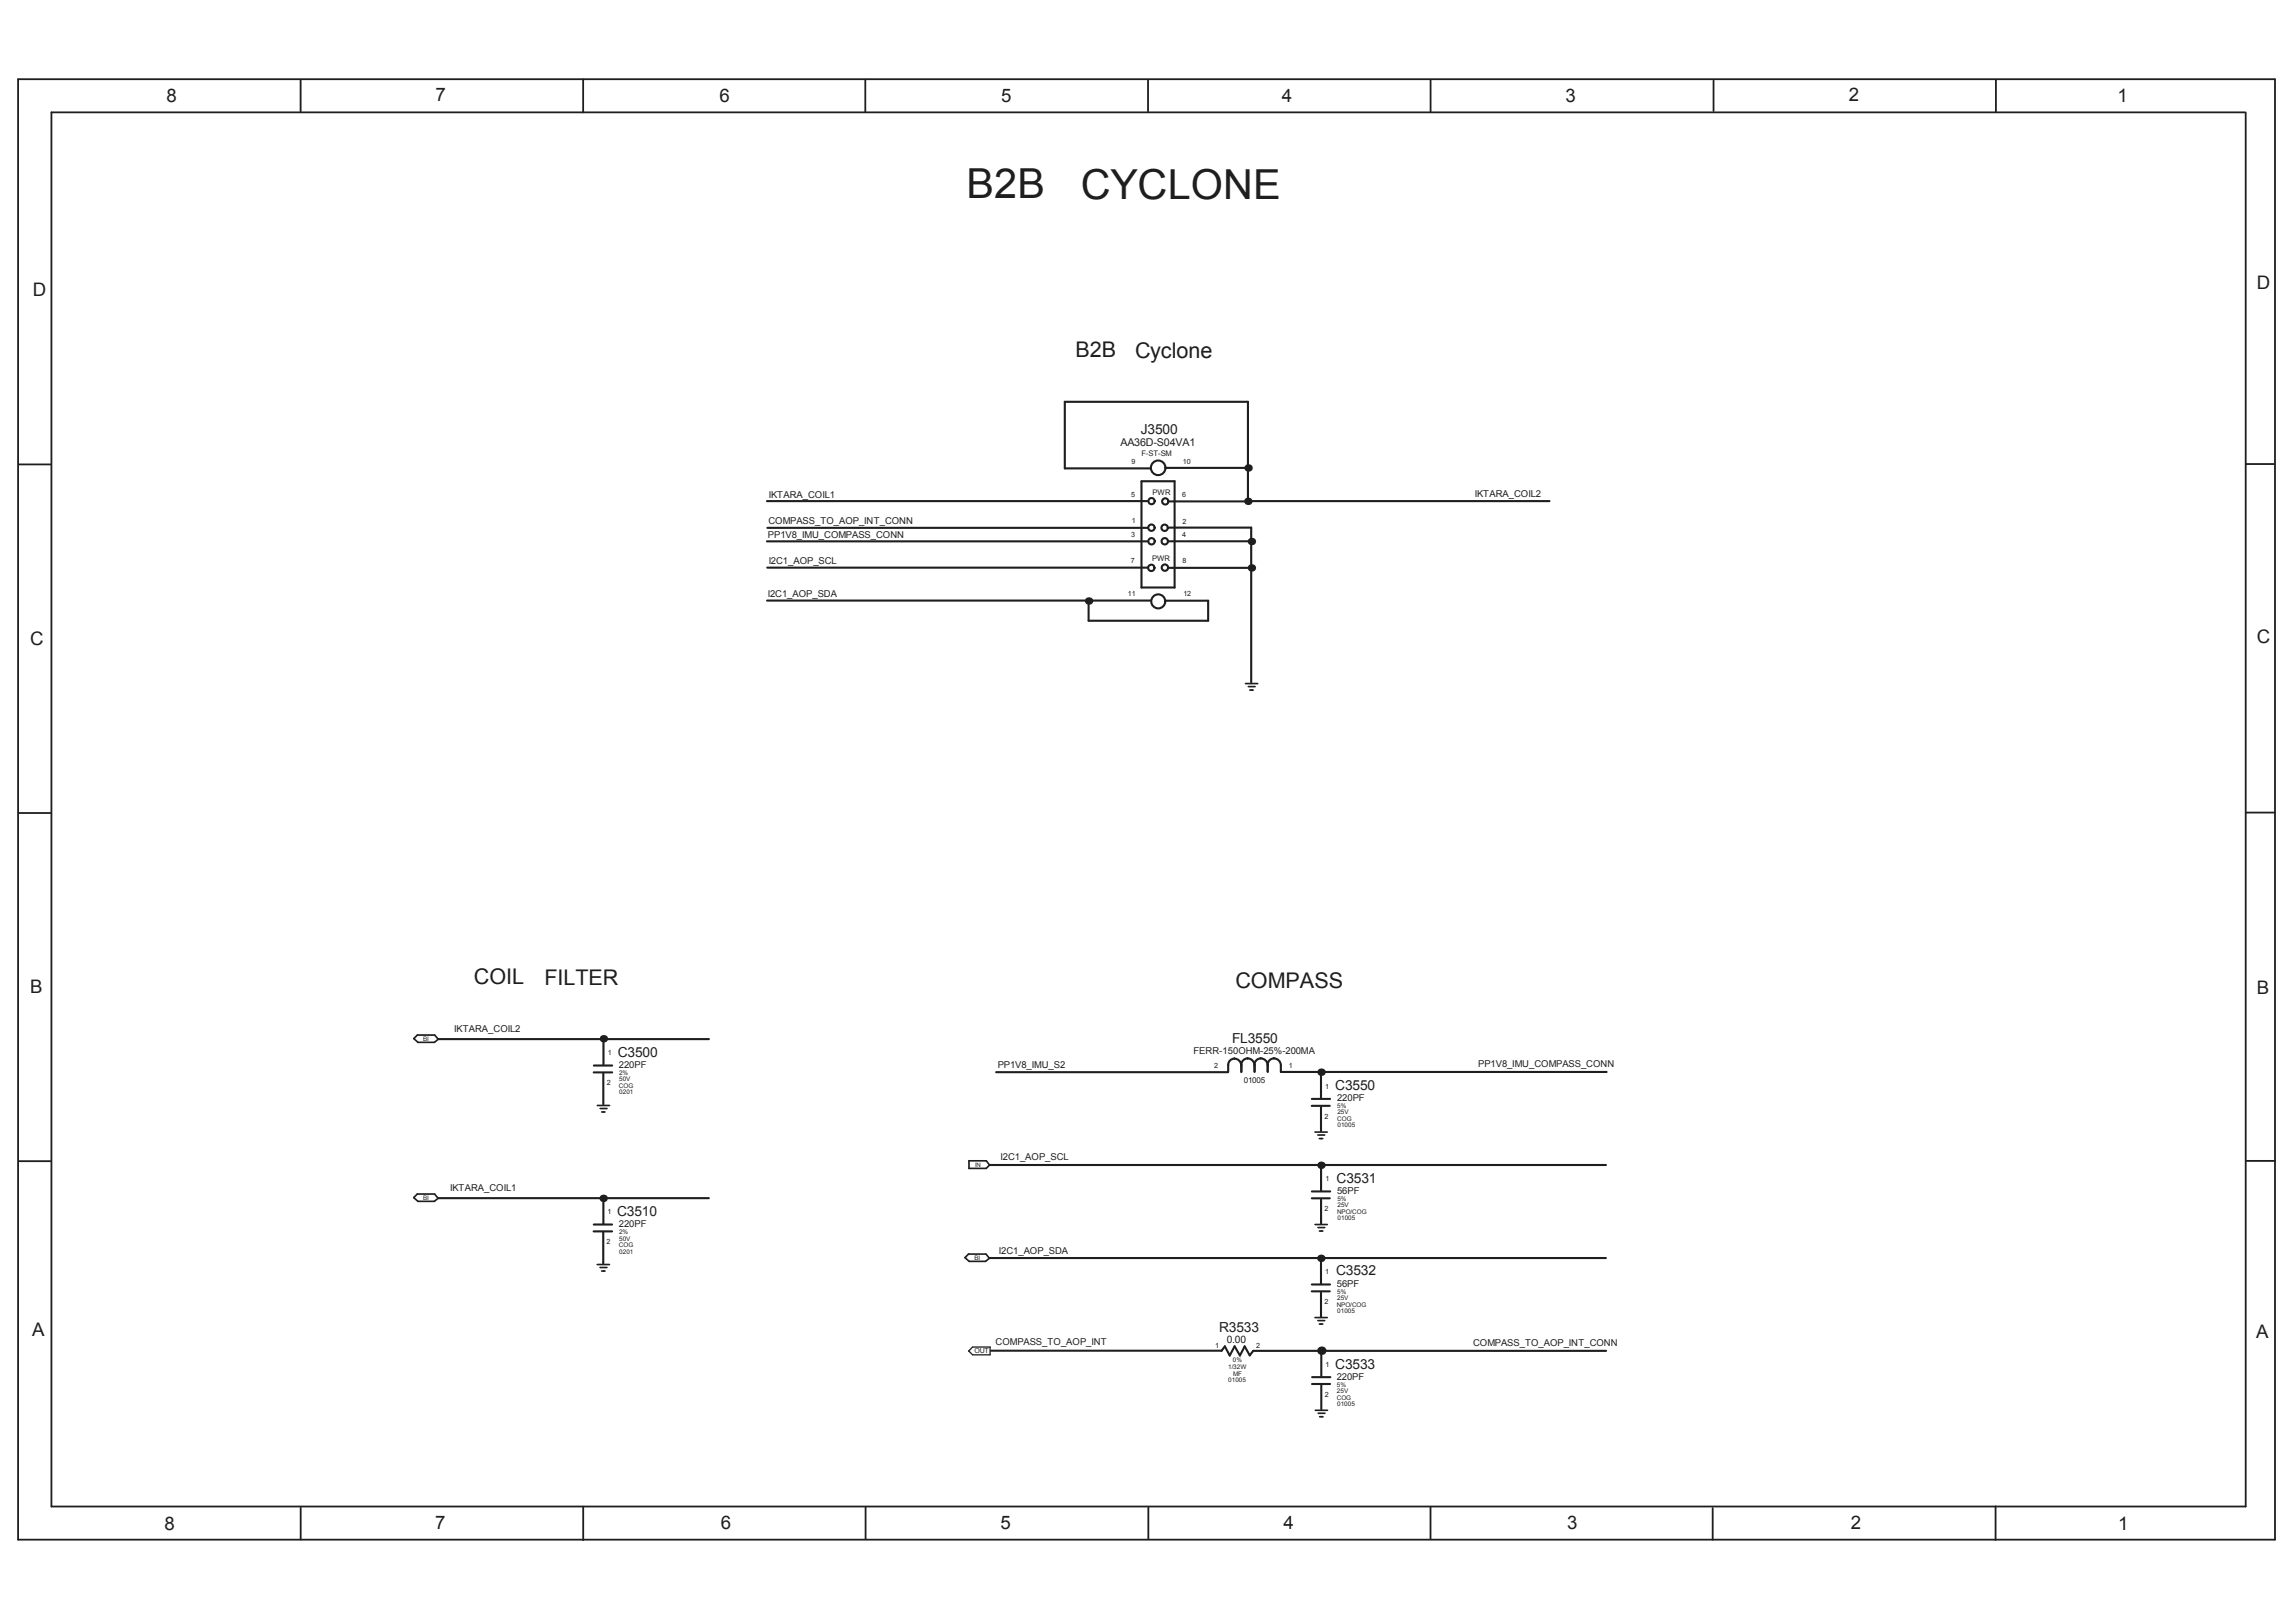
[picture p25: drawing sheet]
<svg xmlns="http://www.w3.org/2000/svg" width="297mm" height="210mm" viewBox="0 0 297 210" stroke-linecap="round" stroke-linejoin="round" font-family="sans-serif">
<defs><g id="words">
<g font-size="5.4" fill="#1e1e1e">
<text x="125" y="25.6">B2B</text>
<text x="139.8" y="25.7">CYCLONE</text>
</g>
<g font-size="2.8" fill="#1e1e1e">
<text x="139.1" y="46.2">B2B</text>
<text x="146.8" y="46.4">Cyclone</text>
<text x="61.3" y="127.4">COIL</text>
<text x="70.4" y="127.5">FILTER</text>
<text x="159.8" y="127.9">COMPASS</text>
</g>
<g font-size="2.4" fill="#1e1e1e">
<text x="21.6" y="13.3">8</text>
<text x="56.3" y="13.1">7</text>
<text x="93.1" y="13.2">6</text>
<text x="129.5" y="13.2">5</text>
<text x="165.8" y="13.3">4</text>
<text x="202.5" y="13.2">3</text>
<text x="239.2" y="13.1">2</text>
<text x="273.9" y="13.2">1</text>
<text x="4.2" y="38.3">D</text>
<text x="292" y="37.4">D</text>
<text x="3.9" y="83.4">C</text>
<text x="292" y="83.3">C</text>
<text x="3.9" y="128.4">B</text>
<text x="292" y="128.6">B</text>
<text x="4.2" y="172.9">A</text>
<text x="291.9" y="173.1">A</text>
<text x="21.3" y="198">8</text>
<text x="56.3" y="197.9">7</text>
<text x="93.3" y="197.9">6</text>
<text x="129.4" y="197.9">5</text>
<text x="166.1" y="197.9">4</text>
<text x="202.7" y="197.9">3</text>
<text x="239.4" y="197.9">2</text>
<text x="274" y="198">1</text>
</g>
<g font-size="1.8" fill="#1e1e1e">
<text x="147.6" y="56.2">J3500</text>
<text x="79.9" y="136.8">C3500</text>
<text x="159.4" y="134.9">FL3550</text>
<text x="172.8" y="141">C3550</text>
<text x="172.9" y="153.1">C3531</text>
<text x="79.8" y="157.4">C3510</text>
<text x="172.9" y="165">C3532</text>
<text x="157.7" y="172.4">R3533</text>
<text x="172.7" y="177.2">C3533</text>
</g>
<text font-size="1.4" fill="#1e1e1e" x="145" y="57.7">AA36D-S04VA1</text>
<text font-size="1.3" fill="#1e1e1e" x="158.7" y="173.8">0.00</text>
<g font-size="1.2" fill="#1e1e1e">
<text x="99.5" y="64.4">IKTARA_COIL1</text>
<text x="190.8" y="64.3">IKTARA_COIL2</text>
<text x="99.4" y="69.6">PP1V8_IMU_COMPASS_CONN</text>
<text x="99.4" y="67.8">COMPASS_TO_AOP_INT_CONN</text>
<text x="99.3" y="77.2">I2C1_AOP_SDA</text>
<text x="99.4" y="72.9">I2C1_AOP_SCL</text>
<text x="58.8" y="133.6">IKTARA_COIL2</text>
<text x="154.4" y="136.3">FERR-150OHM-25%-200MA</text>
<text x="80.1" y="138.2">220PF</text>
<text x="129.1" y="138.2">PP1V8_IMU_S2</text>
<text x="173" y="142.5">220PF</text>
<text x="191.2" y="138.1">PP1V8_IMU_COMPASS_CONN</text>
<text x="58.2" y="154.2">IKTARA_COIL1</text>
<text x="129.4" y="150.1">I2C1_AOP_SCL</text>
<text x="173" y="154.6">56PF</text>
<text x="80.1" y="158.8">220PF</text>
<text x="129.2" y="162.2">I2C1_AOP_SDA</text>
<text x="173" y="166.6">56PF</text>
<text x="128.8" y="174.1">COMPASS_TO_AOP_INT</text>
<text x="172.9" y="178.6">220PF</text>
<text x="190.6" y="174.2">COMPASS_TO_AOP_INT_CONN</text>
</g>
<g font-size="1" fill="#1e1e1e">
<text x="147.7" y="59">F-ST-SM</text>
<text x="149.1" y="64.1">PWR</text>
<text x="149.1" y="72.6">PWR</text>
<text x="160.9" y="140.1">01005</text>
</g>
<g font-size=".9" fill="#1e1e1e">
<text x="146.4" y="64.3">5</text>
<text x="146.4" y="60">9</text>
<text x="152.9" y="64.3">6</text>
<text x="153" y="60">10</text>
<text x="146.3" y="69.5">3</text>
<text x="146.4" y="67.7">1</text>
<text x="152.9" y="69.5">4</text>
<text x="153" y="67.8">2</text>
<text x="145.9" y="77.2">11</text>
<text x="146.3" y="72.8">7</text>
<text x="153" y="72.9">8</text>
<text x="153.1" y="77.2">12</text>
<text x="78.6" y="136.5">1</text>
<text x="78.5" y="140.4">2</text>
<text x="157.1" y="138.2">2</text>
<text x="166.7" y="138.2">1</text>
<text x="171.5" y="140.9">1</text>
<text x="171.3" y="144.8">2</text>
<text x="171.5" y="152.8">1</text>
<text x="78.5" y="160.9">2</text>
<text x="78.6" y="157.1">1</text>
<text x="171.4" y="156.7">2</text>
<text x="171.5" y="164.9">1</text>
<text x="171.3" y="168.8">2</text>
<text x="126.1" y="175.1">OUT</text>
<text x="157.2" y="174.4">1</text>
<text x="162.5" y="174.4">2</text>
<text x="171.5" y="176.9">1</text>
<text x="171.4" y="180.8">2</text>
</g>
<g font-size=".8" fill="#1e1e1e">
<text x="54.8" y="134.7">BI</text>
<text x="80.1" y="140.8">COG</text>
<text x="80.1" y="139.1">2%</text>
<text x="80.1" y="139.9">50V</text>
<text x="80.1" y="141.6">0201</text>
<text x="173" y="143.4">5%</text>
<text x="173" y="145.1">COG</text>
<text x="173" y="144.2">25V</text>
<text x="173" y="145.9">01005</text>
<text x="54.8" y="155.3">BI</text>
<text x="126.2" y="151">IN</text>
<text x="173" y="155.5">5%</text>
<text x="80.1" y="161.4">COG</text>
<text x="80.1" y="159.8">2%</text>
<text x="80.1" y="160.5">50V</text>
<text x="173" y="157.1">NPO/COG</text>
<text x="173" y="156.3">25V</text>
<text x="173" y="157.9">01005</text>
<text x="80.1" y="162.2">0201</text>
<text x="126.1" y="163">BI</text>
<text x="173" y="167.5">5%</text>
<text x="173" y="169.1">NPO/COG</text>
<text x="173" y="168.2">25V</text>
<text x="173" y="169.9">01005</text>
<text x="158.9" y="177.2">1/32W</text>
<text x="158.9" y="178.9">01005</text>
<text x="159.5" y="176.3">0%</text>
<text x="159.5" y="178">MF</text>
<text x="173" y="179.5">5%</text>
<text x="173" y="181.2">COG</text>
<text x="173" y="180.3">25V</text>
<text x="173" y="182">01005</text>
</g>
</g></defs>
<g fill="none" stroke="#1e1e1e" stroke-width=".22">
<path d="M161.1 88.5h1.6M161.5 88.9h.9M161.7 89.3h.4M56.2 133.9h-2.2l-.4 .5M56.2 134l.5 .5-.5 .4h-2.1l-.6-.5M53.5 155l.5-.5h2.2l.5 .6-.5 .4h-2.1l-.6-.5M77.3 143.1h1.6M77.6 143.5h.9M77.8 143.9h.5M125.4 150.2v1h2.2l.4-.4M125.4 150.2h2.2l.4 .6M170.1 146.5h1.6"/>
<path d="M170.1 158.5h1.6M170.5 146.9h.9M170.5 158.9h.9M170.7 147.3h.4M170.7 159.3h.4M77.3 163.6h1.5M77.6 164h.9M77.8 164.5h.5M124.9 162.7l.4-.4h2.2l.5 .5-.5 .4h-2.1l-.6-.4M170.1 170.5h1.6M170.5 170.9h.9M170.7 171.3h.4"/>
<path d="M170.2 182.5h1.5M170.5 182.9h.9M170.7 183.3h.5"/>
</g>
<g fill="none" stroke="#1e1e1e" stroke-width=".27">
<path d="M99.2 70.1h49.3M99.2 64.8h49.2M99.2 77.7h49.6M99.3 73.5h49.1M99.3 68.3h49.2M147.7 62.3h4.3v13.7h-4.3zM148.8 60.6h-11v-8.6h23.6v12.8h39.1M150.8 77.7h5.5v2.6h-15.5v-2.4M150.8 60.5h10.4M151.2 68.3h10.7v20M151.3 70h10.5M151.3 73.5h10.5"/>
<path d="M151.3 64.9h10M56.7 134.5h35M76.8 138.8h2.4M76.8 137.9h2.4M78.1 138.9v4M78.1 134.7v3.1M128.9 138.8h30M160.6 137.9a.91 .91 0 0 0-.9-.9 .81 .81 0 0 0-.8 .8v.9M162.3 137.9a.91 .91 0 0 0-.9-.9 .81 .81 0 0 0-.8 .8v.9M163.1 137a.91 .91 0 0 1 .9 .9M163.1 137h.1M163.1 137a.81 .81 0 0 0-.8 .8v.9"/>
<path d="M164 138.7v-.9a.81 .81 0 0 1 .8-.8 .91 .91 0 0 1 .9 .9v.8M165.7 138.7h42.2M170.9 139v3.1M56.7 155.1h35M76.8 159.4h2.4M76.8 158.5h2.4M78 159.5v4M78.1 155.3v3.1M128 150.8h79.8M169.7 143.1h2.3M169.7 155.1h2.3M169.7 142.2h2.4"/>
<path d="M169.7 154.2h2.4M170.9 143.3v3.1M170.9 151v3.1M170.9 155.2v3.1M128 162.8h79.8M128.2 174.8h29.8l.5-.6 .6 1.2 .6-1.2 .7 1.2 .6-1.2 .7 1.2 .4-.6h45.7M169.7 167.1h2.3M169.7 166.2h2.4M169.7 179.1h2.4M169.7 178.2h2.4M170.9 163v3.1M170.9 167.3v3.1"/>
<path d="M170.9 175v3.1M170.9 179.3v3.1"/>
<circle cx="148.9" cy="73.5" r=".41"/>
<circle cx="149" cy="68.3" r=".41"/>
<circle cx="149" cy="64.8" r=".4"/>
<circle cx="149" cy="70" r=".41"/>
<circle cx="149.8" cy="60.5" r=".94"/>
<circle cx="149.8" cy="77.8" r=".91"/>
<circle cx="150.7" cy="68.3" r=".41"/>
<circle cx="150.7" cy="70" r=".41"/>
<circle cx="150.7" cy="73.5" r=".41"/>
<circle cx="150.8" cy="64.9" r=".4"/>
</g>
<g fill="none" stroke="#1e1e1e" stroke-width=".23">
<path d="M38.9 10.4v4M75.4 10.3v4.2M111.9 10.3v4.2M148.5 10.3v4.1M185.1 10.3v4.2M221.7 10.4v4M258.2 10.3v4.2M290.4 14.5h-283.7v180.5h283.8v-180.5M294.3 10.3l-292-.1v189h292v-188.9M2.4 60.1h4.2M290.5 60.1h3.7M2.4 105.2h4.1"/>
<path d="M290.5 105.2h3.8M2.5 150.3h4M290.6 150.2h3.7M38.9 195.1v4.1M75.5 195v4.3M112 195v4.2M148.6 195.1v4.1M185.1 195v4.1M221.6 195.2v4.1M258.2 194.9v4.4"/>
</g>
<path d="M125.8 174.3h2.3v1h-2.3l-.5-.5z" fill="none" stroke="#1e1e1e" stroke-width=".17"/>
<path d="M125.3 174.8h.1M2.4 199.2h.1" fill="none" stroke="#1e1e1e" stroke-width=".13"/>
<path d="M53.5 134.4h.1M53.5 155h.1M124.8 162.7h.1" fill="none" stroke="#1e1e1e" stroke-width=".14"/>
<path d="M161.9 89.3h.1M78 143.9h.1M170.9 147.3h.1M170.9 159.3h.1M78 164.5h.1M170.9 171.3h.1M170.9 183.3h.1" fill="none" stroke="#1e1e1e" stroke-width=".19"/>
<path d="M128 150.8h.1" fill="none" stroke="#1e1e1e" stroke-width=".21"/>
<g fill="#1e1e1e">
<circle cx="78" cy="155.1" r=".48"/>
<circle cx="78.1" cy="134.4" r=".48"/>
<circle cx="161.9" cy="73.5" r=".48"/>
<circle cx="161.9" cy="70.1" r=".48"/>
<circle cx="161.4" cy="64.9" r=".48"/>
<circle cx="170.9" cy="174.8" r=".54"/>
<circle cx="170.9" cy="162.8" r=".48"/>
<circle cx="170.9" cy="150.8" r=".48"/>
<circle cx="170.9" cy="138.8" r=".48"/>
<circle cx="140.8" cy="77.8" r=".48"/>
<circle cx="161.5" cy="60.6" r=".48"/>
</g>
<use href="#words"/>
</svg>
